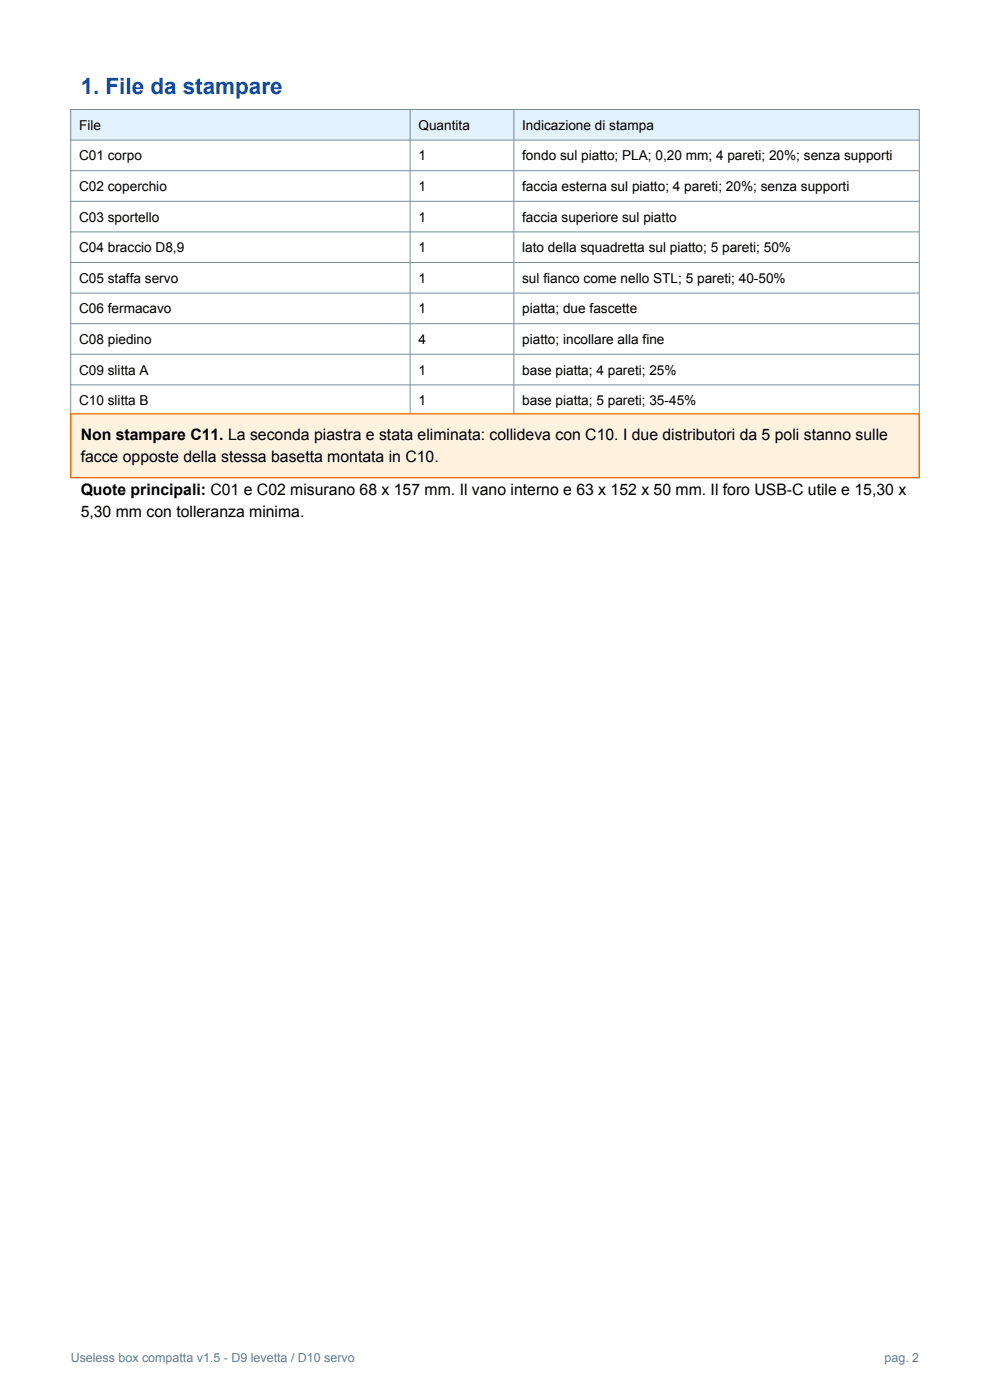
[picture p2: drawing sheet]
<svg xmlns="http://www.w3.org/2000/svg" width="210mm" height="297mm" viewBox="0 0 210 297" stroke-linecap="round" stroke-linejoin="round" font-family="sans-serif">
<defs><g id="words">
<text font-size="4.8" fill="#0d47a1" x="17.1" y="19.9">1. File da stampare</text>
<g font-size="3.4">
<text x="17.1" y="93.3">Non stampare C11. La seconda piastra e stata eliminata: collideva con C10. I due distributori da 5 poli stanno sulle</text>
<text x="17.1" y="97.9">facce opposte della stessa basetta montata in C10.</text>
<text x="17.1" y="105">Quote principali: C01 e C02 misurano 68 x 157 mm. Il vano interno e 63 x 152 x 50 mm. Il foro USB-C utile e 15,30 x</text>
<text x="17.1" y="109.7">5,30 mm con tolleranza minima.</text>
</g>
<g font-size="2.9">
<text x="16.8" y="27.5">File</text>
<text x="88.8" y="27.5">Quantita</text>
<text x="110.8" y="27.5">Indicazione di stampa</text>
<text x="16.8" y="34">C01 corpo</text>
<text x="88.8" y="34">1</text>
<text x="110.8" y="34">fondo sul piatto; PLA; 0,20 mm; 4 pareti; 20%; senza supporti</text>
<text x="16.8" y="40.5">C02 coperchio</text>
<text x="88.8" y="40.5">1</text>
<text x="110.8" y="40.5">faccia esterna sul piatto; 4 pareti; 20%; senza supporti</text>
<text x="16.8" y="47">C03 sportello</text>
<text x="88.8" y="47">1</text>
<text x="110.8" y="47">faccia superiore sul piatto</text>
<text x="16.8" y="53.5">C04 braccio D8,9</text>
<text x="88.8" y="53.5">1</text>
<text x="110.8" y="53.5">lato della squadretta sul piatto; 5 pareti; 50%</text>
<text x="16.8" y="60">C05 staffa servo</text>
<text x="88.8" y="60">1</text>
<text x="110.8" y="60">sul fianco come nello STL; 5 pareti; 40-50%</text>
<text x="16.8" y="66.5">C06 fermacavo</text>
<text x="88.8" y="66.5">1</text>
<text x="110.8" y="66.5">piatta; due fascette</text>
<text x="16.8" y="73">C08 piedino</text>
<text x="88.8" y="73">4</text>
<text x="110.8" y="73">piatto; incollare alla fine</text>
<text x="16.8" y="79.5">C09 slitta A</text>
<text x="88.8" y="79.5">1</text>
<text x="110.8" y="79.5">base piatta; 4 pareti; 25%</text>
<text x="16.8" y="86">C10 slitta B</text>
<text x="88.8" y="86">1</text>
<text x="110.8" y="86">base piatta; 5 pareti; 35-45%</text>
</g>
<g font-size="2.6" fill="#607d8b">
<text x="15" y="289">Useless box compatta v1.5 - D9 levetta / D10 servo</text>
<text x="187.6" y="289">pag. 2</text>
</g>
</g></defs>
<path d="M15 23.2h180v6.5h-180z" fill-rule="evenodd" fill="#e3f2fd"/>
<path d="M15 23.2h180v64.9h-180zM15 29.7h180M15 36.2h180M87 23.2v64.9M109 23.2v64.9M15 42.7h180M15 49.2h180M15 55.7h180M15 62.2h180M15 68.7h180M15 75.2h180M15 81.7h180" fill="none" stroke="#78909c" stroke-width=".21"/>
<path d="M15 87.8h180v13.5h-180z" fill-rule="evenodd" fill="#fff3e0" stroke="#ef6c00" stroke-width=".28"/>
<use href="#words"/>
</svg>
